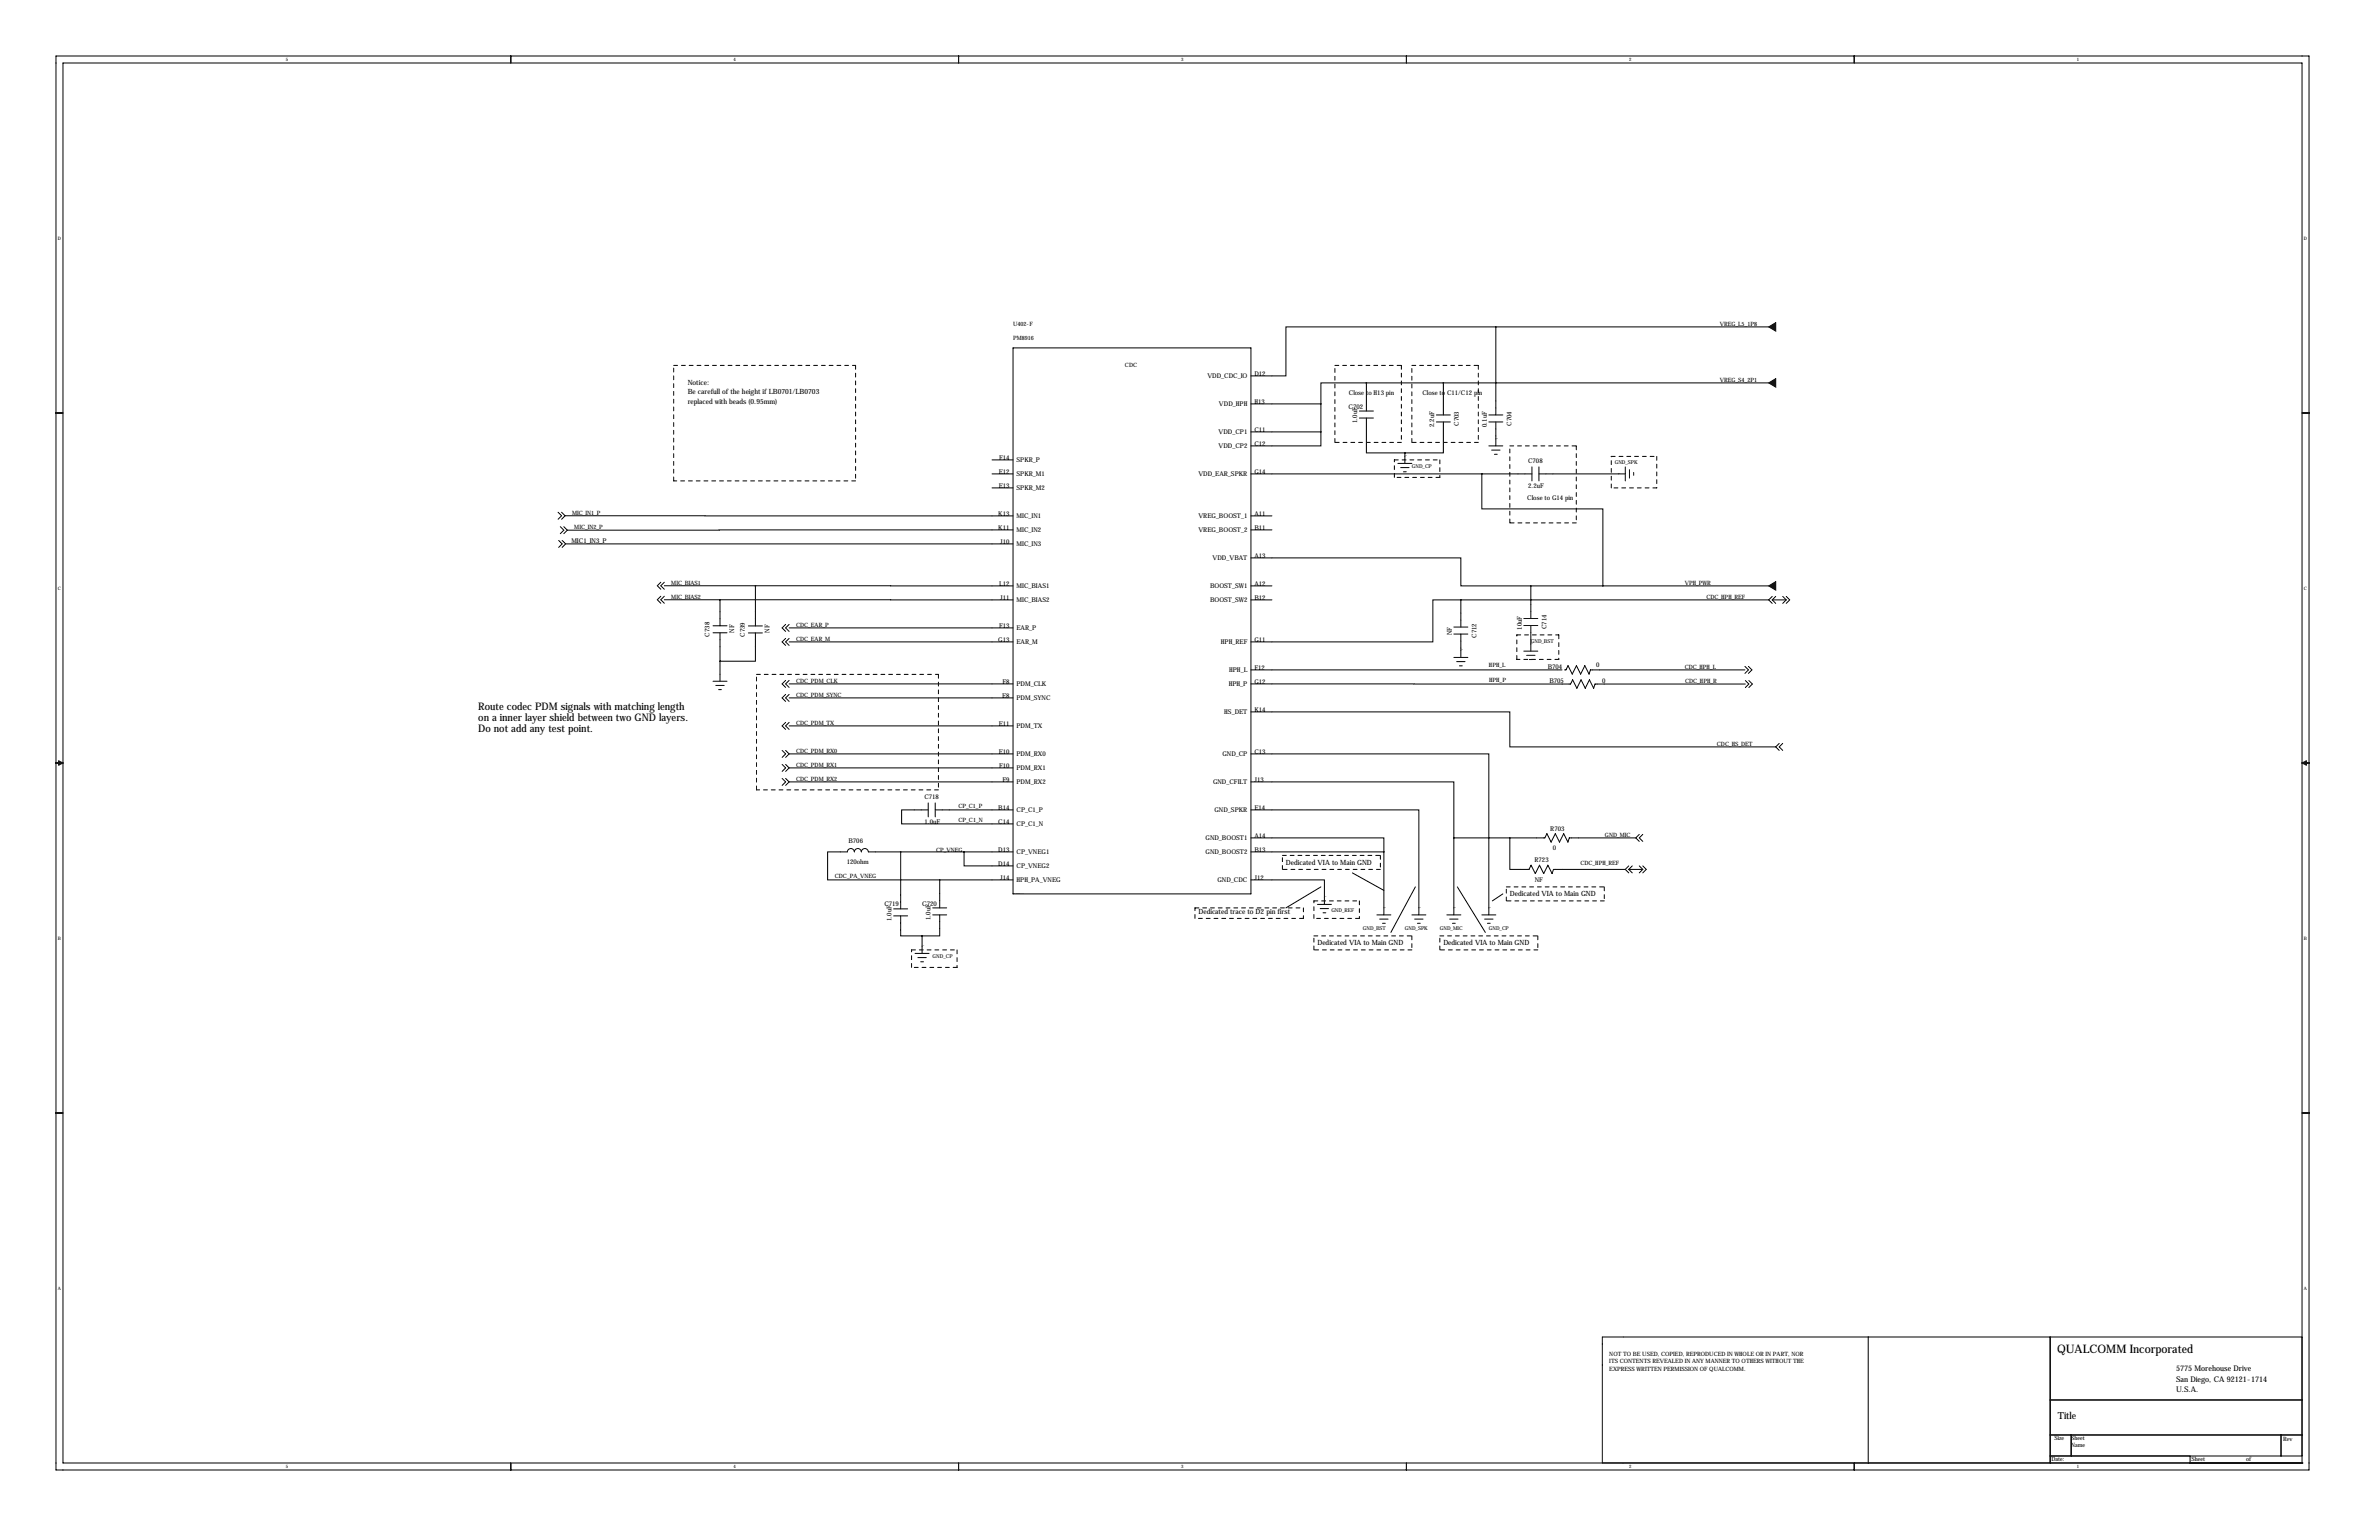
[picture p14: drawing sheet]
<svg xmlns="http://www.w3.org/2000/svg" width="864mm" height="559mm" viewBox="0 0 864 559" stroke-linecap="round" stroke-linejoin="round" font-family="sans-serif">
<defs><g id="words">
<text font-size="4.3" x="746.8" y="491">QUALCOMM Incorporated</text>
<g font-size="3.8">
<text x="173.6" y="257.7">Route codec PDM signals with matching length</text>
<text x="173.6" y="261.6">on a inner layer shield between two GND layers.</text>
<text x="173.6" y="265.5">Do not add any test point.</text>
</g>
<text font-size="3.6" x="747" y="514.9">Title</text>
<g font-size="2.8">
<text x="789.9" y="497.5">5775 Morehouse Drive</text>
<text x="789.9" y="501.3">San Diego, CA 92121-1714</text>
<text x="789.9" y="505.1">U.S.A.</text>
</g>
<g font-size="2.6">
<text x="249.6" y="139.7">Notice:</text>
<text x="249.6" y="143.1">Be carefull of the height if LB0701/LB0703</text>
<text x="249.6" y="146.5">replaced with beads (0.95mm)</text>
<text x="466.8" y="313.7">Dedicated VIA to Main GND</text>
<text x="548.1" y="325.1">Dedicated VIA to Main GND</text>
<text x="435.1" y="331.5">Dedicated trace to D2 pin first</text>
<text x="478.2" y="342.9">Dedicated VIA to Main GND</text>
<text x="524" y="342.9">Dedicated VIA to Main GND</text>
</g>
<g font-size="2.4">
<text x="438.3" y="137.3">VDD_CDC_IO</text>
<text x="455.4" y="136.4">D12</text>
<text x="489.7" y="143.3">Close to H13 pin</text>
<text x="516.3" y="143.3">Close to C11/C12 pin</text>
<text x="442.5" y="147.5">VDD_HPH</text>
<text x="455.4" y="146.6">H13</text>
<text x="489.6" y="148.4">C702</text>
<text x="492.7" y="153.5" transform="rotate(-90 492.7 153.5)">1.0uF</text>
<text x="520.6" y="154.9" transform="rotate(-90 520.6 154.9)">2.2uF</text>
<text x="529.6" y="154.5" transform="rotate(-90 529.6 154.5)">C703</text>
<text x="539.7" y="154.9" transform="rotate(-90 539.7 154.9)">0.1uF</text>
<text x="548.7" y="154.5" transform="rotate(-90 548.7 154.5)">C704</text>
<text x="442.4" y="157.7">VDD_CP1</text>
<text x="455.4" y="156.7">C11</text>
<text x="455.4" y="161.8">C12</text>
<text x="362.7" y="166.9">F14</text>
<text x="369" y="167.8">SPKR_P</text>
<text x="442.4" y="162.7">VDD_CP2</text>
<text x="362.5" y="172">E12</text>
<text x="369" y="172.9">SPKR_M1</text>
<text x="435" y="172.9">VDD_EAR_SPKR</text>
<text x="455.4" y="172">G14</text>
<text x="554.7" y="168.1">C708</text>
<text x="362.5" y="177">E13</text>
<text x="369" y="178">SPKR_M2</text>
<text x="554.8" y="177.1">2.2uF</text>
<text x="554.4" y="181.4">Close to G14 pin</text>
<text x="362.4" y="187.2">K13</text>
<text x="369" y="188.1">MIC_IN1</text>
<text x="435" y="188.1">VREG_BOOST_1</text>
<text x="455.4" y="187.2">A11</text>
<text x="207.4" y="197.2">MIC1_IN3_P</text>
<text x="362.4" y="192.3">K11</text>
<text x="363.1" y="197.4">J10</text>
<text x="369" y="193.2">MIC_IN2</text>
<text x="435" y="193.2">VREG_BOOST_2</text>
<text x="455.4" y="192.3">B11</text>
<text x="369" y="198.3">MIC_IN3</text>
<text x="440.2" y="203.4">VDD_VBAT</text>
<text x="455.4" y="202.4">A13</text>
<text x="362.7" y="212.6">L12</text>
<text x="369" y="213.5">MIC_BIAS1</text>
<text x="439.2" y="213.5">BOOST_SW1</text>
<text x="455.4" y="212.6">A12</text>
<text x="363.1" y="217.7">J11</text>
<text x="369" y="218.6">MIC_BIAS2</text>
<text x="439.2" y="218.6">BOOST_SW2</text>
<text x="455.4" y="217.7">B12</text>
<text x="362.7" y="227.8">F13</text>
<text x="257.6" y="231" transform="rotate(-90 257.6 231)">C738</text>
<text x="266.5" y="229.6" transform="rotate(-90 266.5 229.6)">NF</text>
<text x="270.4" y="231" transform="rotate(-90 270.4 231)">C739</text>
<text x="279.4" y="229.6" transform="rotate(-90 279.4 229.6)">NF</text>
<text x="362.4" y="232.9">G13</text>
<text x="369" y="228.8">EAR_P</text>
<text x="369" y="233.9">EAR_M</text>
<text x="443.2" y="233.9">HPH_REF</text>
<text x="455.4" y="232.9">G11</text>
<text x="527" y="230.6" transform="rotate(-90 527 230.6)">NF</text>
<text x="536" y="231.5" transform="rotate(-90 536 231.5)">C712</text>
<text x="552.4" y="228.5" transform="rotate(-90 552.4 228.5)">10uF</text>
<text x="561.4" y="228.4" transform="rotate(-90 561.4 228.4)">C714</text>
<text x="446.2" y="244">HPH_L</text>
<text x="455.4" y="243.1">F12</text>
<text x="561.8" y="242.6">B704</text>
<text x="579.5" y="242.2">0</text>
<text x="363.9" y="248.2">F8</text>
<text x="369" y="249.1">PDM_CLK</text>
<text x="446" y="249.1">HPH_P</text>
<text x="455.4" y="248.2">G12</text>
<text x="562.4" y="247.9">B705</text>
<text x="581.6" y="247.8">0</text>
<text x="363.8" y="253.2">E8</text>
<text x="369" y="254.2">PDM_SYNC</text>
<text x="362.5" y="263.4">E11</text>
<text x="444.4" y="259.3">HS_DET</text>
<text x="455.4" y="258.3">K14</text>
<text x="369" y="264.3">PDM_TX</text>
<text x="362.5" y="273.6">E10</text>
<text x="369" y="274.5">PDM_RX0</text>
<text x="443.7" y="274.5">GND_CP</text>
<text x="455.4" y="273.6">C13</text>
<text x="362.7" y="278.6">F10</text>
<text x="369" y="279.6">PDM_RX1</text>
<text x="363.9" y="283.7">F9</text>
<text x="369" y="284.7">PDM_RX2</text>
<text x="440.3" y="284.7">GND_CFILT</text>
<text x="455.4" y="283.7">J13</text>
<text x="335.6" y="290.1">C718</text>
<text x="362.4" y="293.9">B14</text>
<text x="455.4" y="293.9">E14</text>
<text x="335.6" y="299">1.0uF</text>
<text x="362.4" y="299">C14</text>
<text x="369" y="294.8">CP_C1_P</text>
<text x="369" y="299.9">CP_C1_N</text>
<text x="440.9" y="294.8">GND_SPKR</text>
<text x="308" y="305.8">B706</text>
<text x="437.6" y="305">GND_BOOST1</text>
<text x="455.4" y="304">A14</text>
<text x="562.8" y="301.5">R703</text>
<text x="362.4" y="309.1">D13</text>
<text x="369" y="310.1">CP_VNEG1</text>
<text x="437.6" y="310.1">GND_BOOST2</text>
<text x="455.4" y="309.1">B13</text>
<text x="563.7" y="308.4">0</text>
<text x="307.4" y="313.5">120ohm</text>
<text x="362.4" y="314.2">D14</text>
<text x="369" y="315.1">CP_VNEG2</text>
<text x="557" y="312.9">R723</text>
<text x="363.1" y="319.3">J14</text>
<text x="369" y="320.2">HPH_PA_VNEG</text>
<text x="442" y="320.2">GND_CDC</text>
<text x="455.4" y="319.3">J12</text>
<text x="557.1" y="319.9">NF</text>
<text x="321" y="328.8">C719</text>
<text x="334.8" y="328.8">C720</text>
<text x="323.6" y="334.2" transform="rotate(-90 323.6 334.2)">1.0uF</text>
<text x="337.8" y="333.8" transform="rotate(-90 337.8 333.8)">1.0uF</text>
</g>
<g font-size="2.1">
<text x="367.7" y="118.4">U402-F</text>
<text x="624.3" y="118.4">VREG_L5_1P8</text>
<text x="367.7" y="123.4">PM8916</text>
<text x="408.4" y="133">CDC</text>
<text x="624.3" y="138.7">VREG_S4_2P1</text>
<text x="207.7" y="186.9">MIC_IN1_P</text>
<text x="208.5" y="192.1">MIC_IN2_P</text>
<text x="243.7" y="212.3">MIC_BIAS1</text>
<text x="611.6" y="212.3">VPH_PWR</text>
<text x="243.7" y="217.4">MIC_BIAS2</text>
<text x="619.5" y="217.4">CDC_HPH_REF</text>
<text x="289" y="227.6">CDC_EAR_P</text>
<text x="289" y="232.7">CDC_EAR_M</text>
<text x="540.5" y="242.2">HPH_L</text>
<text x="611.6" y="242.8">CDC_HPH_L</text>
<text x="289" y="247.9">CDC_PDM_CLK</text>
<text x="540.6" y="247.6">HPH_P</text>
<text x="611.7" y="248">CDC_HPH_R</text>
<text x="289" y="253">CDC_PDM_SYNC</text>
<text x="289" y="263.1">CDC_PDM_TX</text>
<text x="289" y="273.3">CDC_PDM_RX0</text>
<text x="623.3" y="270.8">CDC_HS_DET</text>
<text x="289" y="278.4">CDC_PDM_RX1</text>
<text x="289" y="283.5">CDC_PDM_RX2</text>
<text x="347.9" y="293.3">CP_C1_P</text>
<text x="348" y="298.4">CP_C1_N</text>
<text x="582.6" y="303.8">GND_MIC</text>
<text x="339.8" y="309.1">CP_VNEG</text>
<text x="573.7" y="313.9">CDC_HPH_REF</text>
<text x="303.1" y="318.5">CDC_PA_VNEG</text>
<text x="584.2" y="491.9">NOT TO BE USED, COPIED, REPRODUCED IN WHOLE OR IN PART, NOR</text>
<text x="584.2" y="497.5">EXPRESS WRITTEN PERMISSION OF QUALCOMM.</text>
<text x="584.2" y="494.7">ITS CONTENTS REVEALED IN ANY MANNER TO OTHERS WITHOUT THE</text>
<text x="745.7" y="522.6">Size</text>
<text x="751.8" y="525.2">Name</text>
<text x="751.8" y="522.4">Sheet</text>
<text x="828.8" y="522.9">Rev</text>
<text x="744.7" y="530">Date:</text>
<text x="795.5" y="530">Sheet</text>
<text x="815.3" y="530">of</text>
</g>
<g font-size="1.9">
<text x="512.5" y="169.6">GND_CP</text>
<text x="586.2" y="168.4">GND_SPK</text>
<text x="555.7" y="233.1">GND_BST</text>
<text x="483.3" y="330.9">GND_REF</text>
<text x="494.7" y="337.3">GND_BST</text>
<text x="510" y="337.3">GND_SPK</text>
<text x="522.7" y="337.3">GND_MIC</text>
<text x="540.5" y="337.3">GND_CP</text>
<text x="338.5" y="347.4">GND_CP</text>
</g>
<g font-size="1.7">
<text x="103.7" y="22.2">5</text>
<text x="266.3" y="22.2">4</text>
<text x="428.8" y="22.2">3</text>
<text x="591.4" y="22.2">2</text>
<text x="754" y="22.2">1</text>
<text x="21" y="87">D</text>
<text x="836.4" y="87">D</text>
<text x="21" y="214">C</text>
<text x="836.4" y="214">C</text>
<text x="21" y="341">B</text>
<text x="836.4" y="341">B</text>
<text x="21" y="468">A</text>
<text x="836.4" y="468">A</text>
<text x="103.7" y="532.8">5</text>
<text x="266.3" y="532.8">4</text>
<text x="428.8" y="532.8">3</text>
<text x="591.4" y="532.8">2</text>
<text x="754" y="532.8">1</text>
</g>
<g font-size=".4">
<text x="543" y="159.3">GND</text>
<text x="510" y="165.6">GND</text>
<text x="587.5" y="172">GND</text>
<text x="555.7" y="233.7">GND</text>
<text x="530.3" y="236">GND</text>
<text x="367.7" y="324.4">PMIC-PM8916(BGA176)</text>
<text x="480.8" y="325.6">GND</text>
<text x="502.4" y="329.4">GND</text>
<text x="515.1" y="329.4">GND</text>
<text x="527.8" y="329.4">GND</text>
<text x="540.5" y="329.4">GND</text>
<text x="334.7" y="343.4">GND</text>
</g>
</g></defs>
<g fill="none" stroke="#000" stroke-width=".36">
<path d="M20.3 20.3h817.9v513.1h-817.9zM22.9 22.9h812.8v508h-812.8zM185.4 20.3v2.6M348 20.3v2.6M510.5 20.3v2.6M673.1 20.3v2.6M543 118.6h-76.2v17.8h-12.7M543 118.6v32M543 118.6h99.1M367.7 126.2h86.4v198.2h-86.4zM496 138.9h-16.5v7.7M496 138.9v10.2"/>
<path d="M496 138.9h146.1M524 138.9v11.7M20.3 149.9h2.6M454.1 146.6h25.4M454.1 156.7h25.4M479.5 156.7v5.1h-25.4M479.5 146.6v10.1M493.5 149.1h5.1M493.5 151.7h5.1M496 151.7v12.6h14M521.4 150.6h5.1M521.4 153.1h5.1"/>
<path d="M524 153.1v11.2h-14M540.5 150.6h5M540.5 153.1h5M543 153.1v8.7M835.7 149.9h2.5M360.1 172h7.6M360.1 166.9h7.6M360.1 177h7.6M454.1 172h102M507.4 168.1h5.1M508.5 169.7h3M509.5 171.2h1"/>
<path d="M510 164.3v3.8M537.9 172v12.7h44v27.9M540.5 161.8h5M541.5 163.3h3M542.5 164.8h1M556.1 169.4v5.1M558.6 172h31.4M558.6 169.4v5.1M590 169.4v5.1M591.5 170.4v3.1M593 171.4v1.1M202.6 185.9l1.3 1.2-1.3 1.3"/>
<path d="M202.8 196.1l1.3 1.3-1.3 1.2M203.4 191.1l1.3 1.3-1.3 1.2M203.9 185.9l1.2 1.2M204.1 196.1l1.2 1.3M204.7 191.1l1.2 1.3M205.1 187.1l162.6 .1M205.1 187.1l-1.2 1.3M205.3 197.4h162.4M205.3 197.4l-1.2 1.2M205.9 192.4l-1.2 1.2M367.7 192.3l-161.8 .1M454.1 187.2h7.6"/>
<path d="M454.1 192.3h7.6M239.9 216.4l-1.3 1.2 1.3 1.3M239.9 211.3l-1.3 1.2 1.3 1.3M241.1 216.4l-1.2 1.2 1.2 1.3M241.1 211.3l-1.2 1.2 1.2 1.3M241.1 217.6h20.3M241.1 212.5h33.1M261.4 217.6l106.3 .1M261.4 217.6v9.5M274.2 212.5l93.5 .1M274.2 212.5v14.6M454.1 202.4h76.2v10.2h25.4"/>
<path d="M454.1 212.6h7.6M454.1 217.7h7.6M530.3 217.7h-10.2v15.2h-66M530.3 217.7v9.8M530.3 217.7h111.8M555.7 212.6v11.8M555.7 212.6h86.4M642.1 217.7l1.2 1.2M643.3 217.7h5.1M643.3 216.4l-1.2 1.3M643.3 217.7l1.3 1.2M644.6 216.4l-1.3 1.3"/>
<path d="M647.1 216.4l1.3 1.3M648.4 216.4l1.3 1.3-1.3 1.2M648.4 217.7l-1.3 1.2M258.8 229.6h5.1M258.8 227.1h5.1M261.4 229.6v17.6M271.7 229.7h5.1M271.7 227.1h5.1M274.2 229.7v10.2h-12.8M285.2 231.6l-1.3 1.3 1.3 1.3M285.2 226.6l-1.3 1.2 1.3 1.3M286.5 227.8h81.2"/>
<path d="M286.5 232.9h81.2M286.5 231.6l-1.3 1.3 1.3 1.3M286.5 226.6l-1.3 1.2 1.3 1.3M527.8 227.5h5M527.8 230.1h5M527.8 238.6h5M530.3 230.1v8.5M553.2 224.4h5M553.2 227h5M553.2 236.3h5M554.2 237.8h3M555.2 239.3h1"/>
<path d="M555.7 227v9.3M258.8 247.2h5.1M259.8 248.7h3.1M260.9 250.2h1M285.2 246.9l-1.3 1.3 1.3 1.2M285.2 252l-1.3 1.2 1.3 1.3M286.5 248.2h81.2M286.5 253.2h81.2M286.5 246.9l-1.3 1.3 1.3 1.2M286.5 252l-1.3 1.2 1.3 1.3M454.1 248.2h116l.8-1.5 1.5 3 1.5-3 1.6 3 1.5-3 1.5 3 .5-1.5h54.6M454.1 258.3h94v12.7h96.5"/>
<path d="M454.1 243.1h113M528.8 240.1h3M529.8 241.6h1M567.9 243.1h.6l.7-1.5 1.5 3 1.6-3 1.5 3 1.5-3 1.5 3 .5-1.5h56.1M633.4 241.8l1.3 1.3-1.3 1.2M633.6 246.9l1.2 1.3-1.2 1.3M634.7 241.8l1.3 1.3-1.3 1.2M634.8 246.9l1.3 1.3-1.3 1.3M20.3 276.9h2.6M21.3 276.1l1.6 .8-1.6 .7zM283.9 277.4l1.3 1.2-1.3 1.3M283.9 272.3l1.3 1.3-1.3 1.2"/>
<path d="M285.2 277.4l1.3 1.2M285.2 272.3l1.3 1.3M285.2 262.1l-1.3 1.3 1.3 1.3M286.5 263.4h81.2M286.5 273.6h81.2M286.5 278.6h81.2M286.5 278.6l-1.3 1.3M286.5 273.6l-1.3 1.2M286.5 262.1l-1.3 1.3 1.3 1.3M454.1 273.6h86.4v58.4M644.6 271l1.3 1.3M645.9 269.7l-1.3 1.3"/>
<path d="M647.1 269.7l-1.2 1.3 1.2 1.3M835.7 276.9h2.5M835.7 276.9l1.5-.8v1.5zM283.9 282.4l1.3 1.3-1.3 1.3M285.2 282.4l1.3 1.3M286.5 283.7h81.2M286.5 283.7l-1.3 1.3M337 293.9h-9.7v5.1h40.4M337 291.3v5.1M339.5 293.9h28.2M339.5 291.3v5.1M454.1 293.9h61v38.1"/>
<path d="M454.1 283.7h73.7v20.3M326.9 309.1v20.7M341.1 319.3v10.1M341.1 319.3h26.6M350 309.1v5.1h17.7M367.7 309.1h-52.5a1.27 1.27 0 0 0-1.3-1.2 1.27 1.27 0 0 0-1.2 1.2 1.27 1.27 0 0 0-1.3-1.2 1.27 1.27 0 0 0-1.3 1.2 1.27 1.27 0 0 0-1.2-1.2 1.27 1.27 0 0 0-1.3 1.2h-7.2v10.2h40.7M454.1 304h48.3v5.1M454.1 319.3h26.7v8.9M454.1 309.1h48.3M490.9 316.7l11.5 6.4M502.4 309.1v22.9M527.8 304h33l.7-1.5 1.6 3.1 1.5-3.1 1.5 3.1 1.5-3.1 1.6 3.1 .5-1.6h24.1"/>
<path d="M527.8 304v28M548.1 304v11.5h6.9l.8-1.6 1.5 3.1 1.6-3.1 1.5 3.1 1.5-3.1 1.5 3.1 .5-1.5h26.1M590 315.5l1.3 1.2M591.3 315.5h5M591.3 314.2l-1.3 1.3M591.3 315.5l1.2 1.2M592.5 314.2l-1.2 1.3M593.8 304l1.3 1.3M595.1 302.8l-1.3 1.2M595.1 314.2l1.2 1.3M596.3 302.8l-1.2 1.2 1.2 1.3M596.3 314.2l1.3 1.3-1.3 1.2"/>
<path d="M596.3 315.5l-1.2 1.2M324.4 329.8h5.1M324.4 332.3h5.1M326.9 332.3v7.3h7.8M334.7 339.6v6.3M338.6 329.4h5.1M338.6 332h5.1M341.1 332v7.6h-6.4M478.2 328.2h5.1M479.2 329.7h3.1M479.5 321.8l-12.7 7.6M480.3 331.2h1"/>
<path d="M499.8 332h5.1M500.8 333.5h3.1M501.9 335h1M512.5 332h5.1M513.5 333.5h3.1M513.8 321.8l-8.9 16.5M514.6 335h1M525.2 332h5.1M526.2 333.5h3.1M527.3 335h1M529 321.8l10.2 16.5M537.9 332h5.1"/>
<path d="M538.9 333.5h3.1M540 335h1M545.5 324.4l-3.8 2.5M332.2 345.9h5.1M333.2 347.5h3M334.2 349h1M20.3 403.9h2.6M835.7 403.9h2.5M678.2 485.1v45.8M744.2 485.1v45.8M835.7 485.1h-254v45.8M744.2 508h91.5"/>
<path d="M185.4 530.9v2.5M348 530.9v2.5M510.5 530.9v2.5M673.1 530.9v2.5M744.2 520.7h91.5M744.2 528.3h91.5M751.8 520.7v7.6M795 530.9h.1M795 528.3v2.6M828 520.7v7.6M835.7 530.9h.1"/>
</g>
<g fill="none" stroke="#000" stroke-width=".36" stroke-dasharray="1.4 1.4">
<path d="M244.6 132.6h66M310.6 132.6v41.9M484.6 132.6h24.1M508.7 132.6v27.9M512.5 132.6h24.2M536.7 132.6v27.9M244.6 174.5v-41.9M310.6 174.5h-66M484.6 160.5v-27.9M506.2 173.2v-6.3M506.2 166.9h16.5M508.7 160.5h-24.1"/>
<path d="M512.5 160.5v-27.9M522.7 166.9v6.3M522.7 173.2h-16.5M536.7 160.5h-24.2M548.1 161.8h24.1M572.2 161.8v27.9M584.9 177v-11.4M584.9 165.6h16.5M601.4 165.6v11.4M601.4 177h-16.5M548.1 189.7v-27.9M572.2 189.7h-24.1"/>
<path d="M550.6 239.3v-8.9M550.6 230.4h15.3M565.9 230.4v8.9M565.9 239.3h-15.3M274.6 244.7h66.1M340.7 244.7v41.9M274.6 286.6v-41.9M340.7 286.6h-66.1M465.5 315.5v-5.1M465.5 310.4h35.6M501.1 310.4v5.1M501.1 315.5h-35.6"/>
<path d="M433.8 333.2v-3.8M433.8 329.4h39.4M473.2 329.4v3.8M473.2 333.2h-39.4M477 339.6h35.5M477 333.2v-6.3M477 326.9h16.5M493.5 326.9v6.3M493.5 333.2h-16.5M512.5 339.6v5.1M522.7 339.6h35.5M546.8 326.9v-5.1"/>
<path d="M546.8 321.8h35.6M558.2 339.6v5.1M582.4 321.8v5.1M582.4 326.9h-35.6M330.9 351v-6.3M330.9 344.7h16.5M347.4 344.7v6.3M347.4 351h-16.5M477 344.7v-5.1M512.5 344.7h-35.5M522.7 344.7v-5.1M558.2 344.7h-35.5"/>
</g>
<path d="M642.1 118.6l2.5-1.5v3zM642.1 138.9l2.5-1.5v3.1zM642.1 212.6l2.5-1.5v3z" fill="#000" stroke="#000" stroke-width=".36"/>
<path d="M349.9 309.1a.05 .05 0 0 0 .1 0 .05 .05 0 0 0-.1 0zM502.3 309.1a.05 .05 0 0 0 .1 0 .05 .05 0 0 0-.1 0zM527.7 304a.05 .05 0 0 0 .1 0 .05 .05 0 0 0-.1 0zM326.9 309.1a.05 .05 0 0 0 .1 0 .05 .05 0 0 0-.1 0zM523.9 138.9a.05 .05 0 0 0 .1 0 .05 .05 0 0 0-.1 0zM581.8 212.6a.05 .05 0 0 0 .1 0 .05 .05 0 0 0-.1 0zM261.3 217.6a.05 .05 0 0 0 .1 0 .05 .05 0 0 0-.1 0zM261.3 239.9a.05 .05 0 0 0 .1 0 .05 .05 0 0 0-.1 0z" fill="#000" stroke="#000" stroke-width=".51"/>
<use href="#words"/>
</svg>
